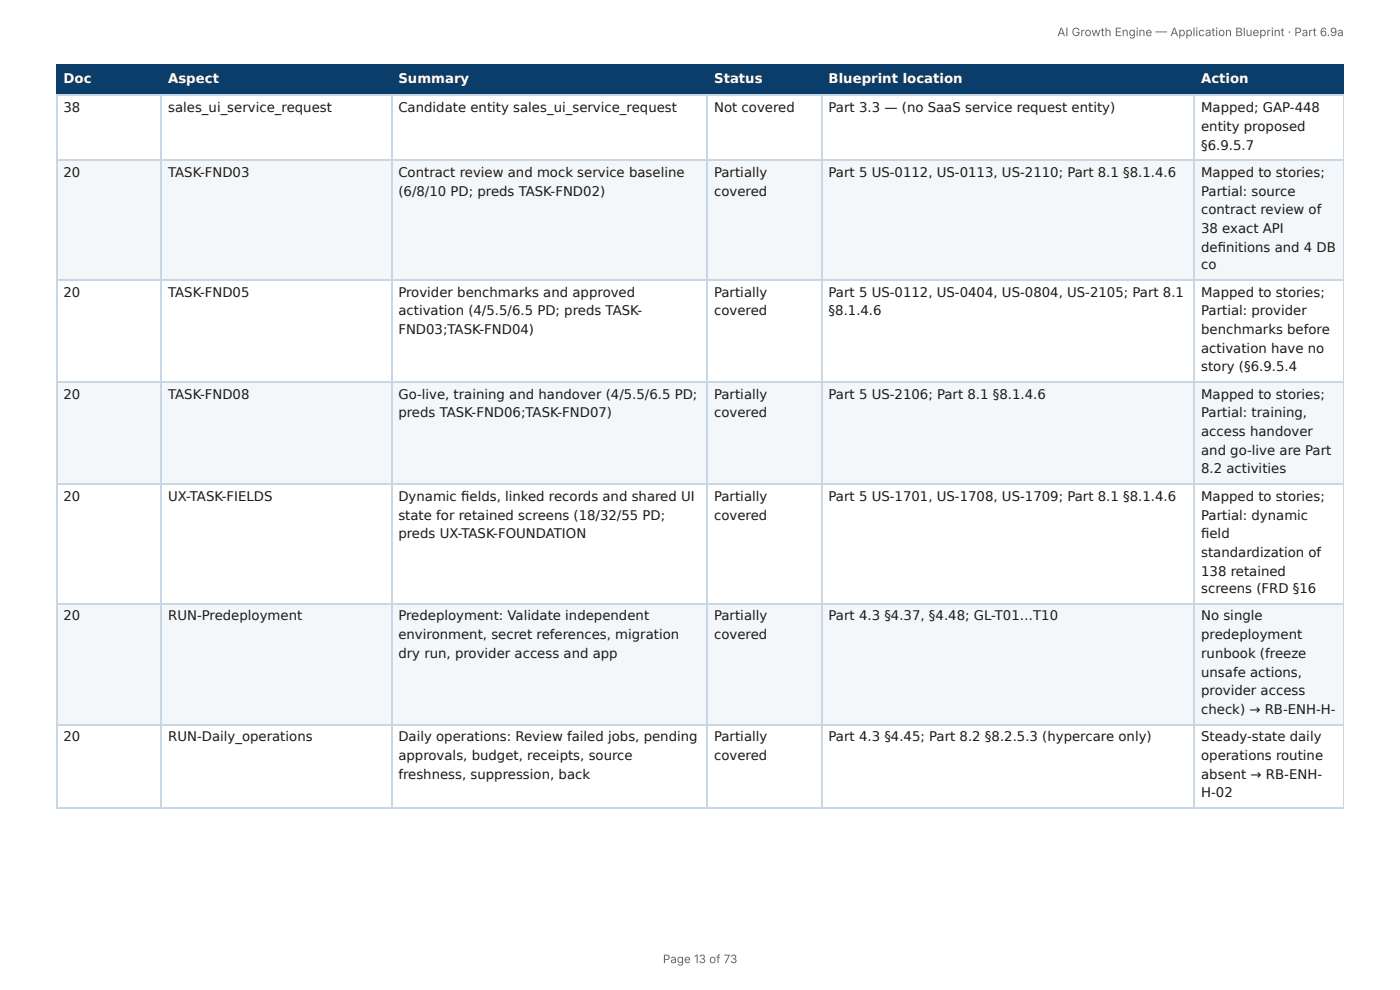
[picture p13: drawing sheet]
<svg xmlns="http://www.w3.org/2000/svg" width="297mm" height="210mm" viewBox="0 0 297 210" stroke-linecap="round" stroke-linejoin="round" font-family="sans-serif">
<defs><g id="words">
<g font-size="2.8" fill="#fff">
<text x="13.5" y="17.7">Doc</text>
<text x="35.7" y="17.7">Aspect</text>
<text x="84.6" y="17.7">Summary</text>
<text x="151.7" y="17.7">Status</text>
<text x="176" y="17.7">Blueprint location</text>
<text x="255.1" y="17.7">Action</text>
</g>
<g font-size="2.8" fill="#1a1a1a">
<text x="13.5" y="23.8">38</text>
<text x="35.7" y="23.8">sales_ui_service_request</text>
<text x="84.6" y="23.8">Candidate entity sales_ui_service_request</text>
<text x="151.7" y="23.8">Not covered</text>
<text x="176" y="23.8">Part 3.3 — (no SaaS service request entity)</text>
<text x="255.1" y="23.8">Mapped; GAP-448</text>
<text x="255.1" y="27.8">entity proposed</text>
<text x="255.1" y="31.8">§6.9.5.7</text>
<text x="13.5" y="37.6">20</text>
<text x="35.7" y="37.6">TASK-FND03</text>
<text x="84.6" y="37.6">Contract review and mock service baseline</text>
<text x="84.6" y="41.5">(6/8/10 PD; preds TASK-FND02)</text>
<text x="151.7" y="37.6">Partially</text>
<text x="151.7" y="41.5">covered</text>
<text x="176" y="37.6">Part 5 US-0112, US-0113, US-2110; Part 8.1 §8.1.4.6</text>
<text x="255.1" y="37.6">Mapped to stories;</text>
<text x="255.1" y="41.5">Partial: source</text>
<text x="255.1" y="45.5">contract review of</text>
<text x="255.1" y="49.5">38 exact API</text>
<text x="255.1" y="53.4">defi nitions and 4 DB</text>
<text x="255.1" y="57.2">co</text>
<text x="13.5" y="63">20</text>
<text x="35.7" y="63">TASK-FND05</text>
<text x="84.6" y="63">Provider benchmarks and approved</text>
<text x="151.7" y="63">Partially</text>
<text x="176" y="63">Part 5 US-0112, US-0404, US-0804, US-2105; Part 8.1</text>
<text x="255.1" y="63">Mapped to stories;</text>
<text x="84.6" y="66.9">activation (4/5.5/6.5 PD; preds TASK-</text>
<text x="84.6" y="70.9">FND03;TASK-FND04)</text>
<text x="151.7" y="66.9">covered</text>
<text x="176" y="66.9">§8.1.4.6</text>
<text x="255.1" y="66.9">Partial: provider</text>
<text x="255.1" y="70.9">benchmarks before</text>
<text x="255.1" y="74.9">activation have no</text>
<text x="255.1" y="78.8">story (§6.9.5.4</text>
<text x="13.5" y="84.7">20</text>
<text x="35.7" y="84.7">TASK-FND08</text>
<text x="84.6" y="84.7">Go-live, training and handover (4/5.5/6.5 PD;</text>
<text x="84.6" y="88.6">preds TASK-FND06;TASK-FND07)</text>
<text x="151.7" y="84.7">Partially</text>
<text x="151.7" y="88.6">covered</text>
<text x="176" y="84.7">Part 5 US-2106; Part 8.1 §8.1.4.6</text>
<text x="255.1" y="84.7">Mapped to stories;</text>
<text x="255.1" y="88.6">Partial: training,</text>
<text x="255.1" y="92.6">access handover</text>
<text x="255.1" y="96.6">and go-live are Part</text>
<text x="255.1" y="100.5">8.2 activities</text>
<text x="13.5" y="106.4">20</text>
<text x="35.7" y="106.4">UX-TASK-FIELDS</text>
<text x="84.6" y="106.4">Dynamic fi elds, linked records and shared UI</text>
<text x="151.7" y="106.4">Partially</text>
<text x="176" y="106.4">Part 5 US-1701, US-1708, US-1709; Part 8.1 §8.1.4.6</text>
<text x="255.1" y="106.4">Mapped to stories;</text>
<text x="84.6" y="110.3">state for retained screens (18/32/55 PD;</text>
<text x="151.7" y="110.3">covered</text>
<text x="255.1" y="110.3">Partial: dynamic</text>
<text x="84.6" y="114.3">preds UX-TASK-FOUNDATION</text>
<text x="255.1" y="114.3">fi eld</text>
<text x="255.1" y="118.3">standardization of</text>
<text x="255.1" y="122.2">138 retained</text>
<text x="255.1" y="125.9">screens (FRD §16</text>
<text x="13.5" y="131.8">20</text>
<text x="35.7" y="131.8">RUN-Predeployment</text>
<text x="84.6" y="131.8">Predeployment: Validate independent</text>
<text x="151.7" y="131.8">Partially</text>
<text x="176" y="131.8">Part 4.3 §4.37, §4.48; GL-T01…T10</text>
<text x="255.1" y="131.8">No single</text>
<text x="84.6" y="135.7">environment, secret references, migration</text>
<text x="151.7" y="135.7">covered</text>
<text x="255.1" y="135.7">predeployment</text>
<text x="84.6" y="139.7">dry run, provider access and app</text>
<text x="255.1" y="139.7">runbook (freeze</text>
<text x="255.1" y="143.7">unsafe actions,</text>
<text x="255.1" y="147.6">provider access</text>
<text x="255.1" y="151.6">check) → RB-ENH-H-</text>
<text x="13.5" y="157.4">20</text>
<text x="35.7" y="157.4">RUN-Daily_operations</text>
<text x="84.6" y="157.4">Daily operations: Review failed jobs, pending</text>
<text x="84.6" y="161.4">approvals, budget, receipts, source</text>
<text x="151.7" y="157.4">Partially</text>
<text x="151.7" y="161.4">covered</text>
<text x="176" y="157.4">Part 4.3 §4.45; Part 8.2 §8.2.5.3 (hypercare only)</text>
<text x="255.1" y="157.4">Steady-state daily</text>
<text x="255.1" y="161.4">operations routine</text>
<text x="84.6" y="165.4">freshness, suppression, back</text>
<text x="255.1" y="165.4">absent → RB-ENH-</text>
<text x="255.1" y="169.3">H-02</text>
</g>
<g font-size="2.5" fill="#666">
<text x="224.6" y="7.7">AI Growth Engine — Application Blueprint · Part 6.9a</text>
<text x="140.8" y="204.5">Page 13 of 73</text>
</g>
</g></defs>
<g fill="#0b3d6b">
<path d="M12.2 14h21.9v6.1h-21.9z"/>
<path d="M34.1 14h49v6.1h-49z"/>
<path d="M83.1 14h67.2v6.1h-67.2z"/>
<path d="M150.3 14h24.3v6.1h-24.3z"/>
<path d="M174.6 14h79.1v6.1h-79.1z"/>
<path d="M253.7 14h31.7v6.1h-31.7z"/>
</g>
<g fill="#f4f7fa">
<path d="M12.2 33.9h21.9v25.6h-21.9z"/>
<path d="M34.1 33.9h49v25.6h-49z"/>
<path d="M83.1 33.9h67.2v25.6h-67.2z"/>
<path d="M150.3 33.9h24.3v25.6h-24.3z"/>
<path d="M174.6 33.9h79.1v25.6h-79.1z"/>
<path d="M253.7 33.9h31.7v25.6h-31.7z"/>
<path d="M12.2 81.2h21.9v21.5h-21.9z"/>
<path d="M34.1 81.2h49v21.5h-49z"/>
<path d="M83.1 81.2h67.2v21.5h-67.2z"/>
<path d="M150.3 81.2h24.3v21.5h-24.3z"/>
<path d="M174.6 81.2h79.1v21.5h-79.1z"/>
<path d="M253.7 81.2h31.7v21.5h-31.7z"/>
<path d="M12.2 128.3h21.9v25.7h-21.9z"/>
<path d="M34.1 128.3h49v25.7h-49z"/>
<path d="M83.1 128.3h67.2v25.7h-67.2z"/>
<path d="M150.3 128.3h24.3v25.7h-24.3z"/>
<path d="M174.6 128.3h79.1v25.7h-79.1z"/>
<path d="M253.7 128.3h31.7v25.7h-31.7z"/>
</g>
<path d="M11.9 13.9h273.5M12 13.8v6.6M34.3 13.8v6.6M83.2 13.8v6.6M150.2 13.8v6.6M174.5 13.8v6.6M253.6 13.8v6.6M11.9 20.2h273.5" fill="none" stroke="#0b3d6b" stroke-width=".26"/>
<path d="M285.3 13.8v6.6" fill="none" stroke="#0b3d6b" stroke-width=".21"/>
<g fill="none" stroke="#c9d6e3" stroke-width=".26">
<path d="M11.9 20.2h273.5M11.9 34h273.5M12 20.4v151.1M34.3 20.4v151.1M83.2 20.4v151.1M150.2 20.4v151.1M174.5 20.4v151.1M253.6 20.4v151.1M11.9 59.4h273.5M11.9 81.1h273.5M11.9 102.8h273.5M11.9 128.2h273.5"/>
<path d="M11.9 153.9h273.5M11.9 171.6h273.5"/>
</g>
<path d="M285.3 20.4v151.1" fill="none" stroke="#c9d6e3" stroke-width=".21"/>
<use href="#words"/>
</svg>
